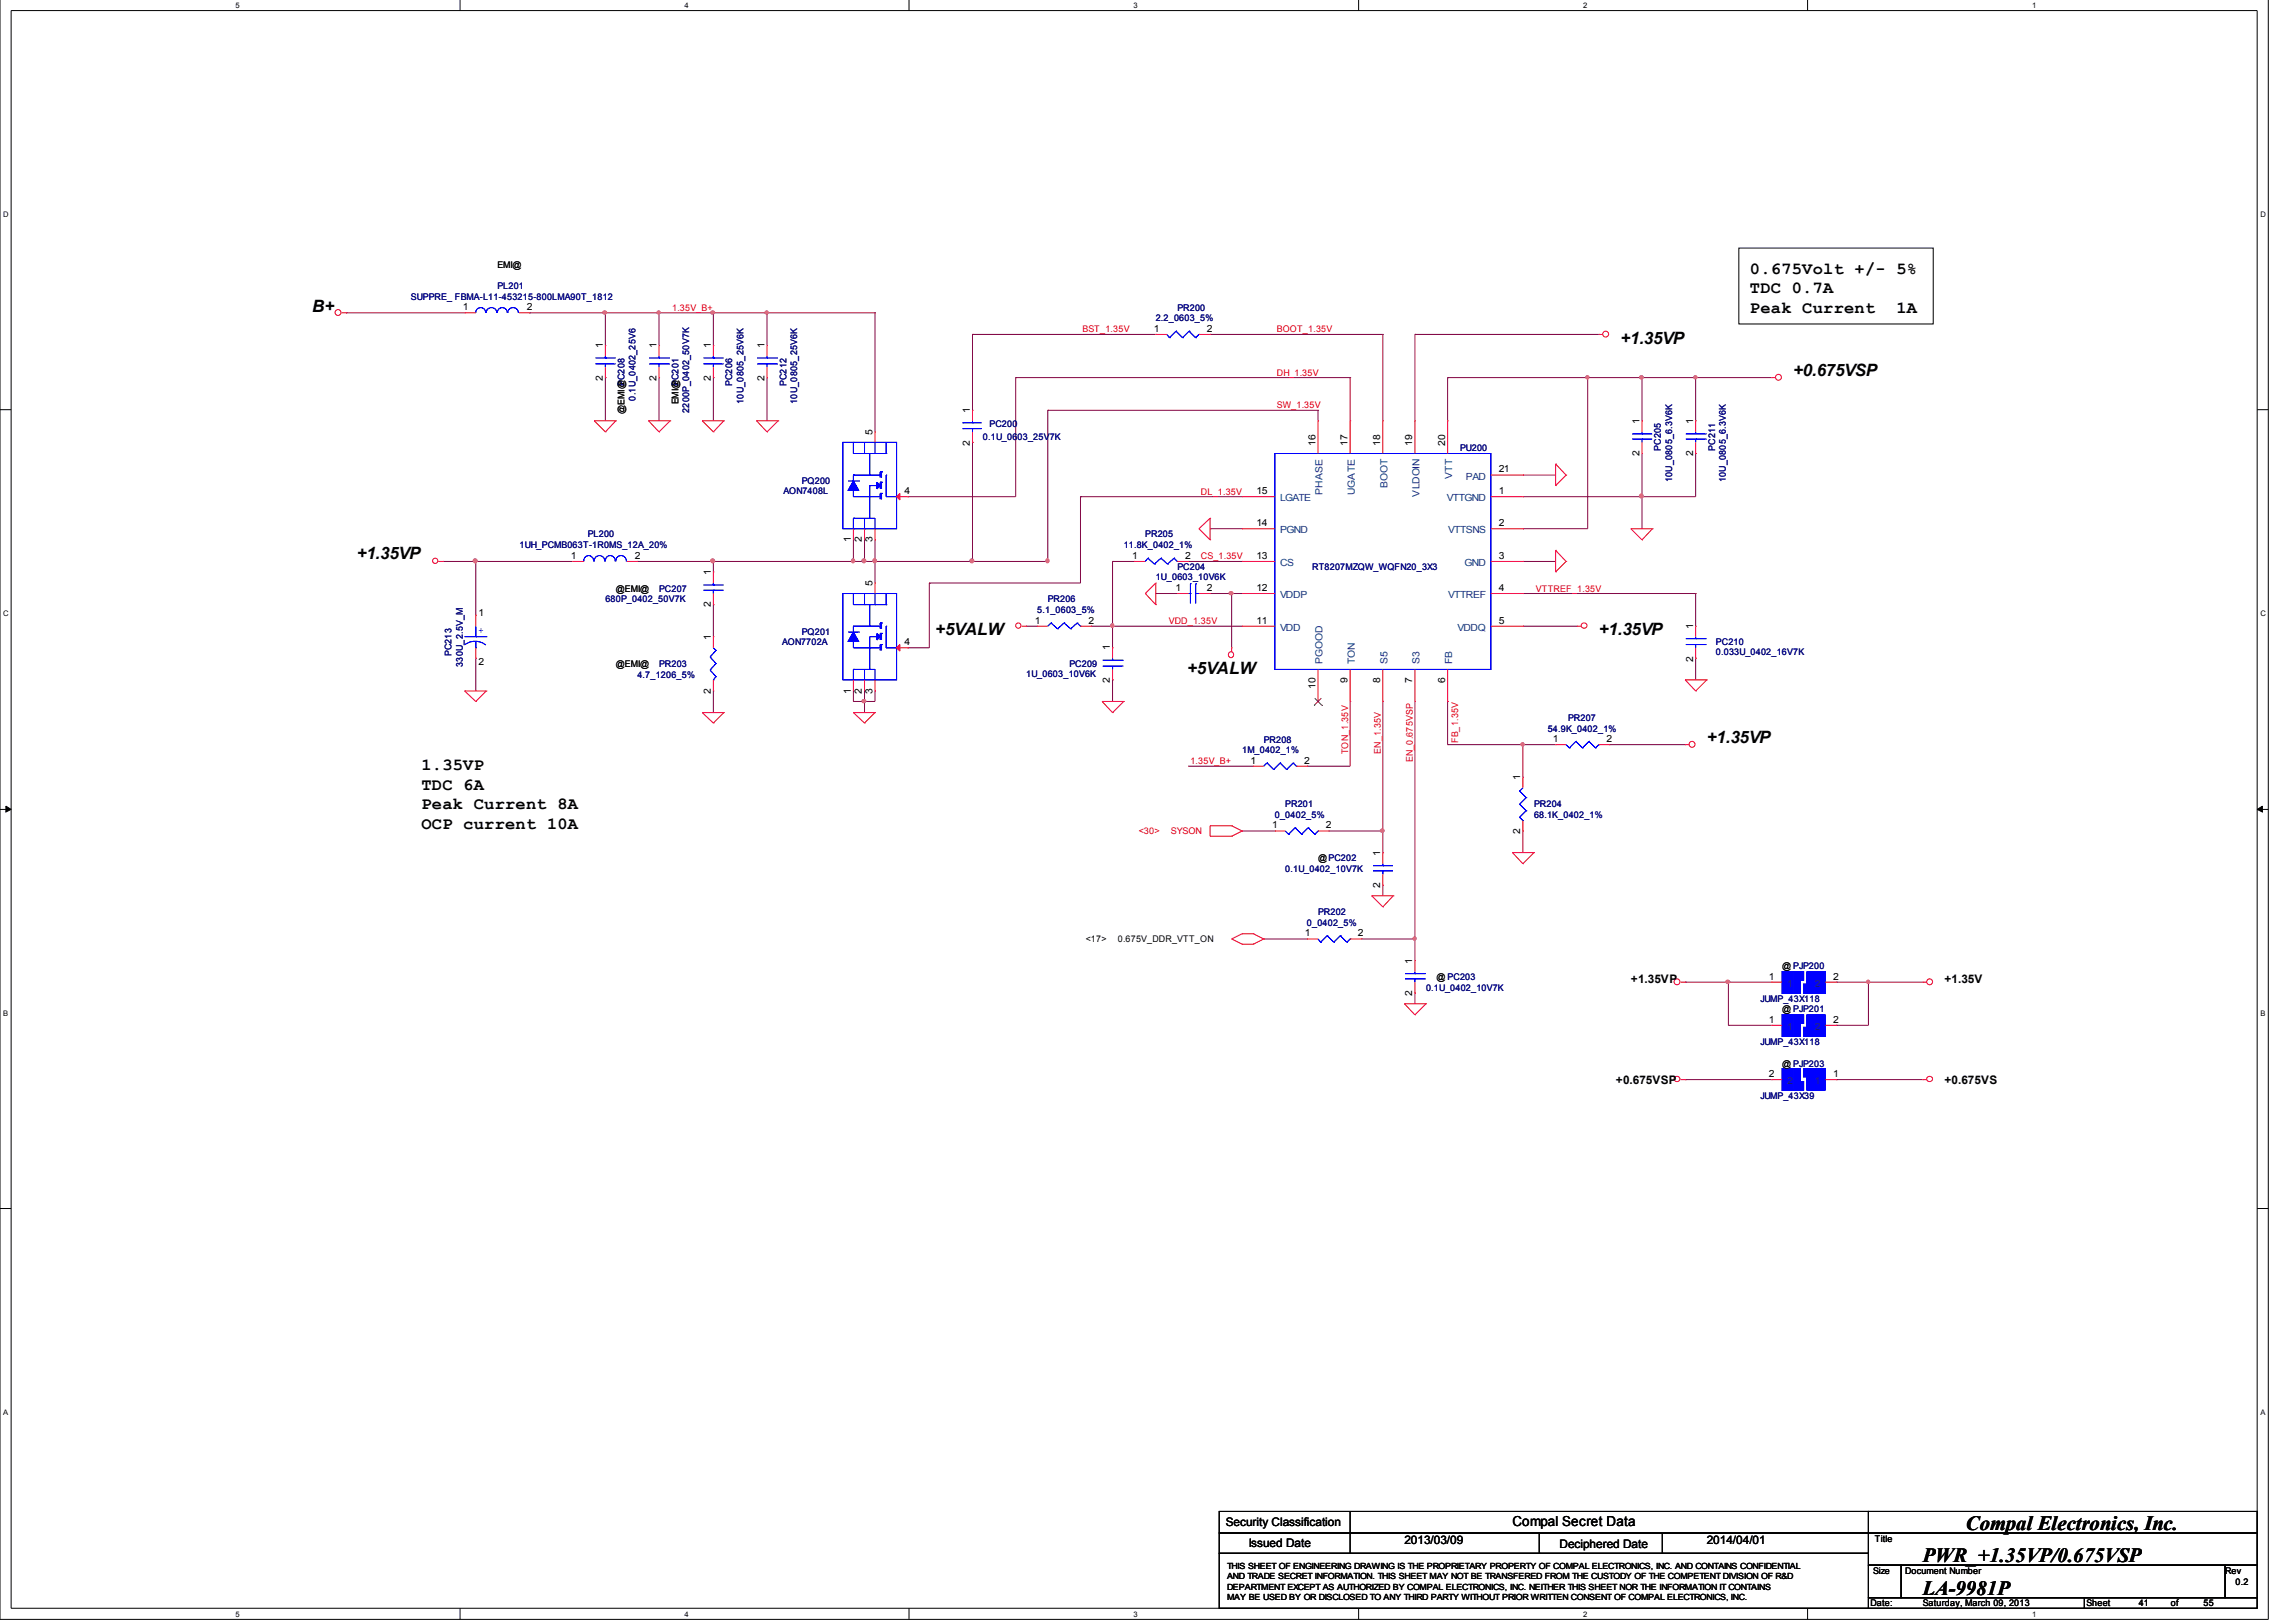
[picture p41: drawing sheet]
<svg xmlns="http://www.w3.org/2000/svg" width="297mm" height="210mm" viewBox="0 0 297 210" stroke-linecap="round" stroke-linejoin="round" font-family="sans-serif">
<defs><g id="words">
<g font-size="2.6">
<text x="248.8" y="202.2">PWR_+1.35VP/0.675VSP</text>
<text x="254.3" y="198">Compal Electronics, Inc.</text>
<text x="248.8" y="206.4">LA-9981P</text>
</g>
<g font-size="2.2">
<text x="226.4" y="35.4">0.675Volt +/- 5%</text>
<text x="40.4" y="40.3">B+</text>
<text x="226.4" y="37.9">TDC 0.7A</text>
<text x="226.4" y="40.5">Peak Current</text>
<text x="245.4" y="40.5">1A</text>
<text x="209.6" y="44.5">+1.35VP</text>
<text x="232" y="48.7">+0.675VSP</text>
<text x="46.1" y="72.4">+1.35VP</text>
<text x="121" y="82.2">+5VALW</text>
<text x="206.8" y="82.2">+1.35VP</text>
<text x="153.6" y="87.2">+5VALW</text>
<text x="54.5" y="99.7">1.35VP</text>
<text x="220.8" y="96.2">+1.35VP</text>
<text x="54.5" y="102.2">TDC 6A</text>
<text x="54.5" y="104.7">Peak Current 8A</text>
<text x="54.5" y="107.3">OCP current 10A</text>
</g>
<text font-size="1.8" x="195.7" y="197.5">Compal Secret Data</text>
<g font-size="1.5">
<text x="211" y="127.2">+1.35VP</text>
<text x="251.5" y="127.2">+1.35V</text>
<text x="209" y="140.3">+0.675VSP</text>
<text x="251.5" y="140.3">+0.675VS</text>
<text x="158.6" y="197.5">Security Classification</text>
<text x="161.5" y="200.2">Issued Date</text>
<text x="181.7" y="199.8">2013/03/09</text>
<text x="201.8" y="200.3">Deciphered Date</text>
<text x="220.8" y="199.8">2014/04/01</text>
</g>
<g font-size="1.3">
<text x="59.9" y="40.1">1</text>
<text x="68.2" y="40.1">2</text>
<text x="78" y="45.1" transform="rotate(-90 78 45.1)">1</text>
<text x="84.9" y="45.1" transform="rotate(-90 84.9 45.1)">1</text>
<text x="91.9" y="45.1" transform="rotate(-90 91.9 45.1)">1</text>
<text x="98.9" y="45.1" transform="rotate(-90 98.9 45.1)">1</text>
<text x="149.3" y="42.9">1</text>
<text x="156.1" y="42.9">2</text>
<text x="78" y="49.3" transform="rotate(-90 78 49.3)">2</text>
<text x="84.9" y="49.3" transform="rotate(-90 84.9 49.3)">2</text>
<text x="91.9" y="49.3" transform="rotate(-90 91.9 49.3)">2</text>
<text x="98.9" y="49.3" transform="rotate(-90 98.9 49.3)">2</text>
<text x="125.5" y="53.4" transform="rotate(-90 125.5 53.4)">1</text>
<text x="112.9" y="56.2" transform="rotate(-90 112.9 56.2)">5</text>
<text x="125.5" y="57.7" transform="rotate(-90 125.5 57.7)">2</text>
<text x="170.2" y="57.7" transform="rotate(-90 170.2 57.7)">16</text>
<text x="174.3" y="57.7" transform="rotate(-90 174.3 57.7)">17</text>
<text x="178.6" y="57.7" transform="rotate(-90 178.6 57.7)">18</text>
<text x="182.7" y="57.7" transform="rotate(-90 182.7 57.7)">19</text>
<text x="186.9" y="57.7" transform="rotate(-90 186.9 57.7)">20</text>
<text x="212.1" y="59" transform="rotate(-90 212.1 59)">2</text>
<text x="212.1" y="54.9" transform="rotate(-90 212.1 54.9)">1</text>
<text x="219" y="59" transform="rotate(-90 219 59)">2</text>
<text x="219" y="54.9" transform="rotate(-90 219 54.9)">1</text>
<text x="117" y="63.9">4</text>
<text x="162.6" y="63.9">15</text>
<text x="193.9" y="63.9">1</text>
<text x="193.9" y="61.1">21</text>
<text x="110.1" y="70.2" transform="rotate(-90 110.1 70.2)">1</text>
<text x="111.5" y="70.2" transform="rotate(-90 111.5 70.2)">2</text>
<text x="112.9" y="70.2" transform="rotate(-90 112.9 70.2)">3</text>
<text x="162.6" y="68.1">14</text>
<text x="193.9" y="68.1">2</text>
<text x="73.8" y="72.3">1</text>
<text x="82.1" y="72.3">2</text>
<text x="91.9" y="74.4" transform="rotate(-90 91.9 74.4)">1</text>
<text x="112.9" y="75.8" transform="rotate(-90 112.9 75.8)">5</text>
<text x="146.5" y="72.3">1</text>
<text x="152.1" y="76.5">1</text>
<text x="153.3" y="72.3">2</text>
<text x="156.1" y="76.5">2</text>
<text x="162.6" y="76.5">12</text>
<text x="162.6" y="72.3">13</text>
<text x="193.9" y="76.5">4</text>
<text x="193.9" y="72.3">3</text>
<text x="61.9" y="79.8">1</text>
<text x="91.9" y="82.8" transform="rotate(-90 91.9 82.8)">1</text>
<text x="91.9" y="78.6" transform="rotate(-90 91.9 78.6)">2</text>
<text x="117" y="83.5">4</text>
<text x="133.9" y="80.7">1</text>
<text x="140.8" y="80.7">2</text>
<text x="162.6" y="80.7">11</text>
<text x="193.9" y="80.7">5</text>
<text x="219" y="81.4" transform="rotate(-90 219 81.4)">1</text>
<text x="61.9" y="86">2</text>
<text x="91.9" y="89.8" transform="rotate(-90 91.9 89.8)">2</text>
<text x="110.1" y="89.8" transform="rotate(-90 110.1 89.8)">1</text>
<text x="111.5" y="89.8" transform="rotate(-90 111.5 89.8)">2</text>
<text x="112.9" y="89.8" transform="rotate(-90 112.9 89.8)">3</text>
<text x="143.6" y="88.4" transform="rotate(-90 143.6 88.4)">2</text>
<text x="143.6" y="84.2" transform="rotate(-90 143.6 84.2)">1</text>
<text x="170.2" y="89.2" transform="rotate(-90 170.2 89.2)">10</text>
<text x="174.3" y="88.4" transform="rotate(-90 174.3 88.4)">9</text>
<text x="178.6" y="88.4" transform="rotate(-90 178.6 88.4)">8</text>
<text x="182.7" y="88.4" transform="rotate(-90 182.7 88.4)">7</text>
<text x="186.9" y="88.4" transform="rotate(-90 186.9 88.4)">6</text>
<text x="219" y="85.6" transform="rotate(-90 219 85.6)">2</text>
<text x="161.8" y="98.8">1</text>
<text x="168.7" y="98.8">2</text>
<text x="196.7" y="100.9" transform="rotate(-90 196.7 100.9)">1</text>
<text x="200.9" y="96">1</text>
<text x="207.9" y="96">2</text>
<text x="164.6" y="107.2">1</text>
<text x="171.5" y="107.2">2</text>
<text x="196.7" y="108" transform="rotate(-90 196.7 108)">2</text>
<text x="178.6" y="110.8" transform="rotate(-90 178.6 110.8)">1</text>
<text x="178.6" y="114.9" transform="rotate(-90 178.6 114.9)">2</text>
<text x="168.8" y="121.2">1</text>
<text x="175.7" y="121.2">2</text>
<text x="182.7" y="124.7" transform="rotate(-90 182.7 124.7)">1</text>
<text x="182.7" y="128.9" transform="rotate(-90 182.7 128.9)">2</text>
<text x="228.9" y="126.8">1</text>
<text x="237.2" y="126.8">2</text>
<text x="228.9" y="132.3">1</text>
<text x="237.2" y="132.3">2</text>
<text x="228.9" y="139.4">2</text>
<text x="237.2" y="139.4">1</text>
</g>
<g font-size="1.3" fill="#004080">
<text x="165.6" y="64.9">LGATE</text>
<text x="171.1" y="64" transform="rotate(-90 171.1 64)">PHASE</text>
<text x="175.3" y="64" transform="rotate(-90 175.3 64)">UGATE</text>
<text x="179.5" y="63.2" transform="rotate(-90 179.5 63.2)">BOOT</text>
<text x="183.6" y="64.3" transform="rotate(-90 183.6 64.3)">VLDOIN</text>
<text x="187.2" y="64.9">VTTGND</text>
<text x="187.9" y="62" transform="rotate(-90 187.9 62)">VTT</text>
<text x="189.7" y="62.1">PAD</text>
<text x="165.6" y="69">PGND</text>
<text x="187.4" y="69">VTTSNS</text>
<text x="165.6" y="77.4">VDDP</text>
<text x="165.6" y="73.3">CS</text>
<text x="187.4" y="77.4">VTTREF</text>
<text x="189.5" y="73.3">GND</text>
<text x="165.6" y="81.6">VDD</text>
<text x="188.6" y="81.6">VDDQ</text>
<text x="171.1" y="86" transform="rotate(-90 171.1 86)">PGOOD</text>
<text x="175.3" y="86" transform="rotate(-90 175.3 86)">TON</text>
<text x="179.5" y="86" transform="rotate(-90 179.5 86)">S5</text>
<text x="183.6" y="86" transform="rotate(-90 183.6 86)">S3</text>
<text x="187.9" y="86" transform="rotate(-90 187.9 86)">FB</text>
<text x="231.2" y="127.7">1</text>
<text x="234.8" y="127.7">2</text>
<text x="231.2" y="133.3">1</text>
<text x="234.8" y="133.3">2</text>
<text x="231.2" y="140.3">2</text>
<text x="234.8" y="140.3">1</text>
</g>
<g font-size="1.2">
<text x="64.3" y="34.6">EMI@</text>
<text x="80.8" y="53.6" transform="rotate(-90 80.8 53.6)">@EMI@</text>
<text x="87.8" y="52.3" transform="rotate(-90 87.8 52.3)">EMI@</text>
<text x="79.7" y="76.6">@EMI@</text>
<text x="79.7" y="86.3">@EMI@</text>
<text x="170.5" y="111.4">@PC202</text>
<text x="140.5" y="121.9">&lt;17&gt;</text>
<text x="144.6" y="121.9">0.675V_DDR_VTT_ON</text>
<text x="230.5" y="125.4">@ PJP200</text>
<text x="185.8" y="126.8">@ PC203</text>
<text x="230.5" y="131">@ PJP201</text>
<text x="230.5" y="138">@ PJP203</text>
<text x="242.3" y="203.6">Size</text>
<text x="242.6" y="199.6">Title</text>
<text x="246.5" y="203.6">Document Number</text>
<text x="287.9" y="203.6">Rev</text>
<text x="242" y="207.9">Date:</text>
<text x="248.8" y="207.9">Saturday, March 09, 2013</text>
<text x="269.9" y="207.9">Sheet</text>
<text x="276.7" y="207.9">41</text>
<text x="280.8" y="207.9">of</text>
<text x="285.1" y="207.9">55</text>
<text x="289.2" y="205.1">0.2</text>
</g>
<g font-size="1.2" fill="#000080">
<text x="53.2" y="38.8">SUPPRE_ FBMA-L11-453215-800LMA90T_1812</text>
<text x="64.3" y="37.4">PL201</text>
<text x="149.5" y="41.6">2.2_0603_5%</text>
<text x="152.3" y="40.2">PR200</text>
<text x="80.8" y="50" transform="rotate(-90 80.8 50)">PC208</text>
<text x="82.2" y="51.8" transform="rotate(-90 82.2 51.8)">0.1U_0402_25V6</text>
<text x="87.8" y="50" transform="rotate(-90 87.8 50)">PC201</text>
<text x="89.2" y="53.4" transform="rotate(-90 89.2 53.4)">2200P_0402_50V7K</text>
<text x="94.7" y="50" transform="rotate(-90 94.7 50)">PC206</text>
<text x="96.2" y="52.3" transform="rotate(-90 96.2 52.3)">10U_0805_25V6K</text>
<text x="101.8" y="50" transform="rotate(-90 101.8 50)">PC212</text>
<text x="103.1" y="52.3" transform="rotate(-90 103.1 52.3)">10U_0805_25V6K</text>
<text x="127.2" y="57">0.1U_0603_25V7K</text>
<text x="128" y="55.3">PC200</text>
<text x="188.9" y="58.3">PU200</text>
<text x="214.9" y="58.3" transform="rotate(-90 214.9 58.3)">PC205</text>
<text x="221.9" y="58.3" transform="rotate(-90 221.9 58.3)">PC211</text>
<text x="101.3" y="63.9">AON7408L</text>
<text x="103.7" y="62.6">PQ200</text>
<text x="216.3" y="62.4" transform="rotate(-90 216.3 62.4)">10U_0805_6.3V6K</text>
<text x="223.3" y="62.4" transform="rotate(-90 223.3 62.4)">10U_0805_6.3V6K</text>
<text x="67.2" y="71">1UH_PCMB063T-1R0MS_12A_20%</text>
<text x="76" y="69.5">PL200</text>
<text x="145.4" y="71">11.8K_0402_1%</text>
<text x="148.2" y="69.5">PR205</text>
<text x="78.3" y="77.9">680P_0402_50V7K</text>
<text x="85.3" y="76.6">PC207</text>
<text x="135.6" y="77.9">PR206</text>
<text x="149.5" y="75.1">1U_0603_10V6K</text>
<text x="152.3" y="73.8">PC204</text>
<text x="169.8" y="73.8">RT8207MZQW_WQFN20_3X3</text>
<text x="101.2" y="83.5">AON7702A</text>
<text x="103.7" y="82.1">PQ201</text>
<text x="134.2" y="79.3">5.1_0603_5%</text>
<text x="222" y="83.5">PC210</text>
<text x="58.4" y="84.9" transform="rotate(-90 58.4 84.9)">PC213</text>
<text x="59.9" y="86.3" transform="rotate(-90 59.9 86.3)">330U_2.5V_M</text>
<text x="82.5" y="87.7">4.7_1206_5%</text>
<text x="85.3" y="86.3">PR203</text>
<text x="132.8" y="87.6">1U_0603_10V6K</text>
<text x="138.3" y="86.3">PC209</text>
<text x="222" y="84.8">0.033U_0402_16V7K</text>
<text x="200.2" y="94.7">54.9K_0402_1%</text>
<text x="202.9" y="93.3">PR207</text>
<text x="160.7" y="97.5">1M_0402_1%</text>
<text x="163.5" y="96.1">PR208</text>
<text x="164.9" y="105.8">0_0402_5%</text>
<text x="166.3" y="104.5">PR201</text>
<text x="198.5" y="104.5">PR204</text>
<text x="198.5" y="105.8">68.1K_0402_1%</text>
<text x="166.3" y="112.9">0.1U_0402_10V7K</text>
<text x="169.1" y="119.8">0_0402_5%</text>
<text x="170.5" y="118.5">PR202</text>
<text x="184.5" y="128.2">0.1U_0402_10V7K</text>
<text x="227.8" y="129.6">JUMP_43X118</text>
<text x="227.8" y="135.2">JUMP_43X118</text>
<text x="227.8" y="142.2">JUMP_43X39</text>
</g>
<g font-size="1.2" fill="#f00">
<text x="87" y="40.2">1.35V_B+</text>
<text x="140" y="43">BST_1.35V</text>
<text x="165.2" y="43">BOOT_1.35V</text>
<text x="165.2" y="48.6">DH_1.35V</text>
<text x="165.2" y="52.8">SW_1.35V</text>
<text x="155.4" y="64">DL_1.35V</text>
<text x="155.4" y="72.4">CS_1.35V</text>
<text x="198.7" y="76.6">VTTREF_1.35V</text>
<text x="151.2" y="80.8">VDD_1.35V</text>
<text x="154" y="98.9">1.35V_B+</text>
<text x="174.4" y="97.6" transform="rotate(-90 174.4 97.6)">TON_1.35V</text>
<text x="178.6" y="97.6" transform="rotate(-90 178.6 97.6)">EN_1.35V</text>
<text x="182.8" y="98.7" transform="rotate(-90 182.8 98.7)">EN_0.675VSP</text>
<text x="188.6" y="96.1" transform="rotate(-90 188.6 96.1)">FB_1.35V</text>
<text x="147.3" y="108">&lt;30&gt;</text>
<text x="151.5" y="108">SYSON</text>
</g>
<text font-size="1.2" fill="#00f" x="61.9" y="82">+</text>
<g font-size="1.1">
<text x="158.7" y="203">THIS SHEET OF ENGINEERING DRAWING IS THE PROPRIETARY PROPERTY OF COMPAL ELECTRONICS, INC. AND CONTAINS CONFIDENTIAL</text>
<text x="158.7" y="204.4">AND TRADE SECRET INFORMATION. THIS SHEET MAY NOT BE TRANSFERED FROM THE CUSTODY OF THE COMPETENT DIVISION OF R&amp;D</text>
<text x="158.7" y="205.8">DEPARTMENT EXCEPT AS AUTHORIZED BY COMPAL ELECTRONICS, INC. NEITHER THIS SHEET NOR THE INFORMATION IT CONTAINS</text>
<text x="158.7" y="207.1">MAY BE USED BY OR DISCLOSED TO ANY THIRD PARTY WITHOUT PRIOR WRITTEN CONSENT OF COMPAL ELECTRONICS, INC.</text>
</g>
<g font-size="1">
<text x="30.5" y="1">5</text>
<text x="88.6" y="1">4</text>
<text x="146.6" y="1">3</text>
<text x="204.8" y="1">2</text>
<text x="262.9" y="1">1</text>
<text x=".4" y="28">D</text>
<text x="292.4" y="28">D</text>
<text x=".4" y="79.7">C</text>
<text x="292.4" y="79.7">C</text>
<text x=".4" y="131.4">B</text>
<text x="292.4" y="131.4">B</text>
<text x=".4" y="183.1">A</text>
<text x="292.4" y="183.1">A</text>
<text x="30.5" y="209.2">5</text>
<text x="88.6" y="209.2">4</text>
<text x="146.6" y="209.2">3</text>
<text x="204.8" y="209.2">2</text>
<text x="262.9" y="209.2">1</text>
</g>
</g></defs>
<path d="M0 -.1v209.7h293.5v-209.7M1.4 1.4h290.6v206.7h-290.6z" fill="none" stroke="#000" stroke-width=".13"/>
<g fill="#fff">
<path d="M30.5 .2h.4v1h-.4z"/>
<path d="M30.5 208.4h.4v1h-.4z"/>
</g>
<path d="M59.5 -.1v1.5M59.5 208.1v1.5" fill="none" stroke="#000" stroke-width=".13"/>
<g fill="#fff">
<path d="M88.6 .2h.4v1h-.4z"/>
<path d="M88.6 208.4h.4v1h-.4z"/>
</g>
<path d="M117.6 -.1v1.5M117.6 208.1v1.5" fill="none" stroke="#000" stroke-width=".13"/>
<g fill="#fff">
<path d="M146.6 .2h.5v1h-.5z"/>
<path d="M146.6 208.4h.5v1h-.5z"/>
</g>
<path d="M175.8 -.1v1.5M175.8 208.1v1.5" fill="none" stroke="#000" stroke-width=".13"/>
<g fill="#fff">
<path d="M204.8 .2h.4v1h-.4z"/>
<path d="M204.8 208.4h.4v1h-.4z"/>
</g>
<path d="M233.8 -.1v1.5M233.8 208.1v1.5" fill="none" stroke="#000" stroke-width=".13"/>
<g fill="#fff">
<path d="M262.9 .2h.4v1h-.4z"/>
<path d="M262.9 208.4h.4v1h-.4z"/>
<path d="M.4 27.2h.5v1h-.5z"/>
<path d="M292.4 27.2h.5v1h-.5z"/>
<path d="M.4 78.8h.5v1.1h-.5z"/>
<path d="M292.4 78.8h.5v1.1h-.5z"/>
</g>
<path d="M0 53h1.4M292 53h1.5" fill="none" stroke="#000" stroke-width=".13"/>
<g fill="#fff">
<path d="M.4 130.6h.5v1h-.5z"/>
<path d="M292.4 130.6h.5v1h-.5z"/>
</g>
<path d="M0 104.7h1.4M292 104.7h1.5" fill="none" stroke="#000" stroke-width=".13"/>
<path d="M.8 104.3l.6 .4-.6 .4zM292 104.7l.7-.4v.8z" fill="#000" stroke="#000" stroke-width=".13"/>
<g fill="#fff">
<path d="M.4 182.2h.5v1h-.5z"/>
<path d="M292.4 182.2h.5v1h-.5z"/>
</g>
<g fill="none" stroke="#000" stroke-width=".13">
<path d="M225 32.1h25.1v9.8h-25.1zM0 156.4h1.4M292 156.4h1.5M157.7 195.6h84v2.8h-84zM157.7 198.4h84v2.6h-84zM174.7 198.4h.1M174.7 195.6v5.4M199.1 198.4v2.6M215.1 198.4v2.6M241.7 195.6h50.3v2.8h-50.3zM241.7 198.4h50.3v4.1h-50.3zM157.7 201h84v7.1h-84z"/>
<path d="M174.7 201h.1M199.1 201h.1M215.1 201h.1M241.7 202.5h4.3v4.3h-4.3zM241.7 206.8h28v1.3h-28zM246 202.5h41.9v4.3h-41.9zM269.7 206.8h22.3v1.3h-22.3zM287.9 202.5h4.1v4.3h-4.1z"/>
</g>
<g fill="none" stroke="#800040" stroke-width=".13">
<path d="M44.8 40.5h.1M44.8 40.5h15.3M68.5 40.5h.1M68.5 40.5h44.7M78.3 40.5h.1M78.3 48.9h.1M78.3 40.5v4.2M78.3 48.9v5.6M85.3 40.5h.1M85.3 48.9h.1M85.3 40.5v4.2M85.3 48.9v5.6"/>
<path d="M92.3 40.5h.1M92.3 48.9h.1M92.3 40.5v4.2M92.3 48.9v5.6M99.2 40.5h.1M99.2 48.9h.1M99.2 40.5v4.2M99.2 48.9v5.6M113.2 40.5h.1M113.2 40.5v15.4M125.8 57.2h.1M125.8 43.3h.1"/>
<path d="M125.8 43.3h23.7M125.8 43.3v9.8M125.8 57.2v15.5M131.4 48.9h.1M131.4 48.9v15.4h-14M131.4 48.9h43.3M135.6 53.1h.1M135.6 53.1v19.6h-53.1M135.6 53.1h34.9M156.5 43.3h.1M156.5 43.3h22.4M170.5 53.1h.1"/>
<path d="M170.5 53.1v1.4M174.7 48.9h.1M174.7 48.9v5.6M178.9 43.3h.1M178.9 43.3v11.2M183 43.3h.1M183 43.3h23.8M183 43.3v11.2M187.3 48.9h.1M187.3 48.9h41.9M187.3 48.9v5.6M205.4 48.9h.1"/>
<path d="M205.4 48.9v19.5h-8.4M212.4 48.9h.1M212.4 58.7h.1M212.4 48.9v5.6M212.4 58.7v9.7M219.4 58.7h.1M219.4 48.9h.1M219.4 48.9v5.6M219.4 58.7v5.6h-22.4M57.3 72.7h.1M57.3 72.7h16.8M61.6 72.7h.1"/>
<path d="M61.6 72.7v6.9M82.5 72.7h.1M92.3 72.7h.1M92.3 78.2h.1M92.3 72.7v1.3M92.3 78.2v4.2M110.4 72.7h.1M110.4 69.9v2.8M111.8 69.9h.1M111.8 72.7h.1M111.8 69.9v2.8M113.2 69.9h.1"/>
<path d="M113.2 72.7h.1M113.2 69.9v5.6M117.4 64.3h.1M120.2 75.5h.1M120.2 75.5v8.3h-2.8M125.8 72.7h.1M139.8 64.3h.1M139.8 64.3h20.9M139.8 64.3v11.2h-19.6M143.9 72.7h.1M143.9 72.7v11.1M143.9 72.7h2.8"/>
<path d="M149.5 76.8h.1M149.5 76.8h2.8M153.8 72.7h.1M153.8 72.7h6.9M156.5 68.4h.1M156.5 76.8h.1M156.5 68.4h4.2M156.5 76.8h4.2M159.3 76.8h.1M159.3 76.8v7M197 68.4h.1M197 61.5h.1"/>
<path d="M197 64.3h.1M197 72.7h.1M197 76.8h.1M197 76.8h22.4M197 61.5h4.3M197 72.7h4.3M212.4 64.3h.1M219.4 76.8h.1M219.4 76.8v4.2M61.6 85.2h.1M61.6 85.2v4.2M92.3 92.2h.1"/>
<path d="M92.3 89.4v2.8M110.4 89.4h.1M110.4 90.8h.1M110.4 89.4v1.4M111.8 90.8h.1M111.8 89.4h.1M111.8 89.4v2.8M113.2 89.4h.1M113.2 89.4v1.4h-2.8M117.4 83.8h.1M132.8 81h.1M132.8 81h1.4"/>
<path d="M141.1 81h.1M141.1 81h19.6M143.9 88h.1M143.9 81h.1M143.9 88v2.8M153.8 99.2h.1M153.8 99.2h8.3M169.1 99.2h.1M174.7 90.8h.1M174.7 90.8v8.4h-5.6M178.9 90.8h.1M178.9 90.8v19.5"/>
<path d="M183 90.8h.1M183 90.8v33.5M187.3 90.8h.1M187.3 96.4h.1M187.3 90.8v5.6M187.3 96.4h14M197 81h.1M197 96.4h.1M197 81h7M197 96.4v4.2M208.2 96.4h.1M208.2 96.4h9.8"/>
<path d="M219.4 85.2h.1M219.4 85.2v2.8M160.7 107.5h.1M160.7 107.5h4.2M171.9 107.5h7M178.9 107.5h.1M178.9 114.6h.1M178.9 114.6v1.3M197 107.5h.1M197 107.5v2.8M163.5 121.5h.1M163.5 121.5h5.6"/>
<path d="M176.1 121.5h6.9M183 121.5h.1M183 128.5h.1M183 128.5v1.4M218 127.1h.1M218 139.7h.1M218 127.1h11.2M218 139.7h11.2M223.6 127.1h.1M223.6 132.7h.1M223.6 132.7h5.6M223.6 127.1v5.6"/>
<path d="M237.6 132.7h.1M237.6 127.1h.1M237.6 139.7h.1M237.6 127.1h11.2M237.6 139.7h11.2M241.7 127.1h.1M241.7 127.1v5.6h-4.1"/>
</g>
<g fill="#f0f" stroke="#f0f" stroke-width=".13">
<path d="M111.6 90.6h.3l.1 .1-.1 .2h-.3l-.1-.2z" fill-rule="evenodd"/>
<path d="M159.1 76.6h.3l.1 .2-.1 .1h-.3l-.1-.1z" fill-rule="evenodd"/>
<path d="M178.6 107.3h.4l.1 .2-.1 .1h-.4v-.1z" fill-rule="evenodd"/>
<path d="M92 40.3h.4l.1 .1-.1 .2h-.4l-.1-.2z" fill-rule="evenodd"/>
<path d="M78.1 40.3h.3l.1 .1-.1 .2h-.3l-.1-.2z" fill-rule="evenodd"/>
<path d="M212.2 48.7h.3l.1 .1-.1 .2h-.3l-.1-.2z" fill-rule="evenodd"/>
<path d="M223.3 126.9h.4l.1 .2-.1 .1h-.4v-.1z" fill-rule="evenodd"/>
<circle cx="205.4" cy="48.8" r=".21"/>
<circle cx="212.3" cy="64.2" r=".25"/>
<circle cx="99.2" cy="40.4" r=".21"/>
<circle cx="219.3" cy="48.8" r=".21"/>
<circle cx="85.2" cy="40.4" r=".21"/>
<circle cx="113.1" cy="72.6" r=".24"/>
<circle cx="111.8" cy="72.6" r=".25"/>
<circle cx="125.7" cy="72.6" r=".25"/>
<circle cx="143.9" cy="80.9" r=".24"/>
<circle cx="197" cy="96.3" r=".21"/>
<circle cx="183" cy="121.5" r=".21"/>
<circle cx="61.5" cy="72.6" r=".25"/>
<circle cx="135.5" cy="72.6" r=".24"/>
<circle cx="241.7" cy="127.1" r=".21"/>
<circle cx="110.3" cy="72.6" r=".24"/>
<circle cx="92.2" cy="72.6" r=".25"/>
</g>
<g fill="none" stroke="#f00" stroke-width=".13">
<path d="M44.2 40.5h.6M44.8 40.5h.1M76.9 54.5h.1M76.9 54.5h2.8M76.9 54.5l1.4 1.4M78.3 55.9h.1M79.7 54.5h.1M79.7 54.5l-1.4 1.4M83.9 54.5h.1M83.9 54.5h2.8M83.9 54.5l1.4 1.4M85.3 55.9h.1"/>
<path d="M86.7 54.5h.1M86.7 54.5l-1.4 1.4M90.8 54.5h.1M90.8 54.5h2.8M90.8 54.5l1.5 1.4M92.3 55.9h.1M93.6 54.5h.1M93.6 54.5l-1.3 1.4M97.9 54.5h.1M97.9 54.5h2.8M97.9 54.5l1.3 1.4M99.2 55.9h.1"/>
<path d="M100.7 54.5h.1M100.7 54.5l-1.5 1.4M125.8 53.1h.1M125.8 57.2h.1M125.8 53.1v1.4M125.8 55.9v1.3M206.8 43.3h.1M206.8 43.3h.5M229.2 48.9h.1M229.2 48.9h.5M56.7 72.7h.6M57.3 72.7h.1"/>
<path d="M148.2 76.8h.1M148.2 76.8l1.3 1.4M149.5 78.2h.1M149.5 75.5h.1M149.5 75.5v2.7M149.5 75.5l-1.3 1.3M155.1 68.4h.1M155.1 68.4l1.4 1.5M156.5 69.9h.1M156.5 67.1h.1M156.5 67.1v2.8M156.5 67.1l-1.4 1.3"/>
<path d="M201.3 74h.1M201.3 71.2h.1M201.3 62.8h.1M201.3 60h.1M201.3 60v2.8M201.3 71.2v2.8M201.3 71.2l1.3 1.5M201.3 60l1.3 1.5M202.6 72.7h.1M202.6 61.5h.1M202.6 72.7l-1.3 1.3M202.6 61.5l-1.3 1.3"/>
<path d="M211 68.4h.1M211 68.4h2.8M211 68.4l1.4 1.5M212.4 69.9h.1M213.8 68.4h.1M213.8 68.4l-1.4 1.5M60.1 89.4h.1M60.1 89.4h2.8M60.1 89.4l1.5 1.4M61.6 90.8h.1M62.9 89.4h.1M62.9 89.4l-1.3 1.4"/>
<path d="M90.8 92.2h.1M90.8 92.2h2.8M90.8 92.2l1.5 1.4M92.3 93.6h.1M93.6 92.2h.1M93.6 92.2l-1.3 1.4M110.4 92.2h.1M110.4 92.2h2.8M110.4 92.2l1.4 1.4M111.8 93.6h.1M113.2 92.2h.1M113.2 92.2l-1.4 1.4"/>
<path d="M132.2 81h.6M132.8 81h.1M134.2 81h.1M134.2 81h1.4M139.8 81h1.3M141.1 81h.1M142.6 90.8h.1M142.6 90.8h2.8M142.6 90.8l1.3 1.4M143.9 92.2h.1M145.4 90.8h.1M145.4 90.8l-1.5 1.4"/>
<path d="M159.3 83.8h.1M159.3 83.8v.5M204 81h.1M204 81h.6M218 88h.1M218 96.4h.1M218 88h2.8M218 88l1.4 1.4M218 96.4h.5M219.4 89.4h.1M219.4 81h.1M219.4 85.2h.1"/>
<path d="M219.4 81v1.4M219.4 83.8v1.4M220.8 88h.1M220.8 88l-1.4 1.4M156.5 108.2h.1M156.5 106.9h.1M156.5 106.9h2.8M156.5 108.2h2.8M156.5 106.9v1.3M159.3 106.9h.1M159.3 108.2h.1M159.3 106.9l1.4 .6"/>
<path d="M160.7 107.5h.1M160.7 107.5l-1.4 .7M164.9 107.5h.1M164.9 107.5h1.4M170.5 107.5h1.4M171.9 107.5h.1M177.5 115.9h.1M177.5 115.9h2.8M177.5 115.9l1.4 1.5M178.9 117.4h.1M180.3 115.9h.1M180.3 115.9l-1.4 1.5"/>
<path d="M195.7 110.3h.1M195.7 110.3h2.8M195.7 110.3l1.3 1.5M197 111.8h.1M198.5 110.3h.1M198.5 110.3l-1.5 1.5M159.3 121.5h.1M159.3 121.5l1.4 .7M160.7 120.8h.1M160.7 122.2h.1M160.7 120.8h1.4M160.7 120.8l-1.4 .7"/>
<path d="M160.7 122.2h1.4M162.1 120.8h.1M162.1 122.2h.1M162.1 120.8l1.4 .7M163.5 121.5h.1M163.5 121.5l-1.4 .7M181.7 129.9h.1M181.7 129.9h2.8M181.7 129.9l1.3 1.4M183 131.3h.1M184.5 129.9h.1M184.5 129.9l-1.5 1.4"/>
<path d="M217.4 127.1h.6M217.4 139.7h.6M218 127.1h.1M218 139.7h.1M248.8 127.1h.1M248.8 139.7h.1M248.8 127.1h.5M248.8 139.7h.5"/>
<circle cx="43.7" cy="40.4" r=".38"/>
<circle cx="207.7" cy="43.2" r=".38"/>
<circle cx="230.1" cy="48.8" r=".38"/>
<circle cx="56.3" cy="72.6" r=".34"/>
<circle cx="131.7" cy="81" r=".34"/>
<circle cx="159.2" cy="84.7" r=".36"/>
<circle cx="205" cy="81" r=".36"/>
<circle cx="218.9" cy="96.3" r=".38"/>
<circle cx="217" cy="127.1" r=".38"/>
<circle cx="217" cy="139.6" r=".36"/>
<circle cx="249.6" cy="127.1" r=".38"/>
<circle cx="249.7" cy="139.6" r=".36"/>
</g>
<g fill="none" stroke="#00f" stroke-width=".13">
<path d="M124.5 55.5h.1M124.5 54.7h.1M124.5 55.5h2.5M124.5 54.7h2.5M125.8 54.7h.1M125.8 55.5h.1M125.8 54.5v.2M125.8 55.5v.4M136 80.6h.1M136 80.6l-.4 .4M136 80.6l.8 .8M136.8 81.4h.1"/>
<path d="M137.7 80.6h.1M137.7 80.6l-.9 .8M137.7 80.6l.8 .8M138.5 81.4h.1M139.4 80.6h.1M139.4 80.6l-.9 .8M139.4 80.6l.4 .4M139.8 81h.1M218.1 83.4h2.5M218.1 82.6h2.5M219.4 82.6h.1M219.4 83.4h.1"/>
<path d="M219.4 82.4v.2M219.4 83.4v.4M220.6 83.4h.1M220.6 82.6h.1M166.3 107.5l.4 .5M166.7 108h.1M167.6 107.1h.1M167.6 107.1l-.9 .9M167.6 107.1l.8 .9M168.4 108h.1M169.2 107.1h.1M169.2 107.1l-.8 .9"/>
<path d="M169.2 107.1l.9 .9M170.1 108h.1M170.5 107.5h.1M170.5 107.5l-.4 .5"/>
</g>
<path d="M230.6 131.4h1.4v2.7h-1.4z" fill="#00f"/>
<path d="M230.5 131.3h1.5v2.8h-1.5z" fill="none" stroke="#00f" stroke-width=".13"/>
<path d="M232.1 131.4h.8v2.7h-.8z" fill="#00f"/>
<path d="M232 131.3h.9v2.8h-.9z" fill="none" stroke="#00f" stroke-width=".13"/>
<path d="M233 131.4h.3v1h-.3z" fill="#00f"/>
<path d="M232.9 131.3h.4v1.1h-.4z" fill="none" stroke="#00f" stroke-width=".13"/>
<path d="M233.4 133h.4v1.1h-.4z" fill="#00f"/>
<path d="M233.3 132.9h.5v1.2h-.5z" fill="none" stroke="#00f" stroke-width=".13"/>
<path d="M233.8 131.4h1v2.7h-1z" fill="#00f"/>
<path d="M233.8 131.3h1v2.8h-1z" fill="none" stroke="#00f" stroke-width=".13"/>
<path d="M234.9 131.4h1.2v2.7h-1.2z" fill="#00f"/>
<path d="M234.8 131.3h1.3v2.8h-1.3z" fill="none" stroke="#00f" stroke-width=".13"/>
<path d="M230.6 131.4h1.4v2.7h-1.4z" fill="#00f"/>
<path d="M230.5 131.3h1.5v2.8h-1.5z" fill="none" stroke="#00f" stroke-width=".13"/>
<path d="M232.1 131.4h.8v2.7h-.8z" fill="#00f"/>
<path d="M232 131.3h.9v2.8h-.9z" fill="none" stroke="#00f" stroke-width=".13"/>
<path d="M233 131.4h.3v1h-.3z" fill="#00f"/>
<path d="M232.9 131.3h.4v1.1h-.4z" fill="none" stroke="#00f" stroke-width=".13"/>
<path d="M233.4 133h.4v1.1h-.4z" fill="#00f"/>
<path d="M233.3 132.9h.5v1.2h-.5z" fill="none" stroke="#00f" stroke-width=".13"/>
<path d="M233.8 131.4h1v2.7h-1z" fill="#00f"/>
<path d="M233.8 131.3h1v2.8h-1z" fill="none" stroke="#00f" stroke-width=".13"/>
<path d="M234.9 131.4h1.2v2.7h-1.2z" fill="#00f"/>
<path d="M234.8 131.3h1.3v2.8h-1.3z" fill="none" stroke="#00f" stroke-width=".13"/>
<path d="M229.2 132.7h.1M229.2 132.7h1.3M236.1 132.7h1.5M237.6 132.7h.1" fill="none" stroke="#f00" stroke-width=".13"/>
<path d="M230.6 125.8h1.4v2.7h-1.4z" fill="#00f"/>
<path d="M230.5 125.7h1.5v2.8h-1.5z" fill="none" stroke="#00f" stroke-width=".13"/>
<path d="M232.1 125.8h.8v2.7h-.8z" fill="#00f"/>
<path d="M232 125.7h.9v2.8h-.9z" fill="none" stroke="#00f" stroke-width=".13"/>
<path d="M233 125.8h.3v1h-.3z" fill="#00f"/>
<path d="M232.9 125.7h.4v1.1h-.4z" fill="none" stroke="#00f" stroke-width=".13"/>
<path d="M233.4 127.4h.4v1.1h-.4z" fill="#00f"/>
<path d="M233.3 127.4h.5v1.1h-.5z" fill="none" stroke="#00f" stroke-width=".13"/>
<path d="M233.8 125.8h1v2.7h-1z" fill="#00f"/>
<path d="M233.8 125.7h1v2.8h-1z" fill="none" stroke="#00f" stroke-width=".13"/>
<path d="M234.9 125.8h1.2v2.7h-1.2z" fill="#00f"/>
<path d="M234.8 125.7h1.3v2.8h-1.3z" fill="none" stroke="#00f" stroke-width=".13"/>
<path d="M230.6 125.8h1.4v2.7h-1.4z" fill="#00f"/>
<path d="M230.5 125.7h1.5v2.8h-1.5z" fill="none" stroke="#00f" stroke-width=".13"/>
<path d="M232.1 125.8h.8v2.7h-.8z" fill="#00f"/>
<path d="M232 125.7h.9v2.8h-.9z" fill="none" stroke="#00f" stroke-width=".13"/>
<path d="M233 125.8h.3v1h-.3z" fill="#00f"/>
<path d="M232.9 125.7h.4v1.1h-.4z" fill="none" stroke="#00f" stroke-width=".13"/>
<path d="M233.4 127.4h.4v1.1h-.4z" fill="#00f"/>
<path d="M233.3 127.4h.5v1.1h-.5z" fill="none" stroke="#00f" stroke-width=".13"/>
<path d="M233.8 125.8h1v2.7h-1z" fill="#00f"/>
<path d="M233.8 125.7h1v2.8h-1z" fill="none" stroke="#00f" stroke-width=".13"/>
<path d="M234.9 125.8h1.2v2.7h-1.2z" fill="#00f"/>
<g fill="none" stroke="#00f" stroke-width=".13">
<path d="M62.8 40.5a.64 .64 0 0 0-.6-.7 .64 .64 0 0 0-.6 .7M64.3 40.5a.68 .68 0 0 0-.7-.7 .68 .68 0 0 0-.7 .7M65.6 40.5a.64 .64 0 0 0-.6-.7 .64 .64 0 0 0-.7 .7M67.1 40.5a.68 .68 0 0 0-.7-.7 .68 .68 0 0 0-.7 .7M77 47.1h2.5M77 46.3h2.5M78.3 46.3h.1M78.3 47.1h.1M78.3 46.1v.2M78.3 47.1v.4M79.5 47.1h.1M79.5 46.3h.1"/>
<path d="M84 47.1h2.5M84 46.3h2.5M85.3 46.3h.1M85.3 47.1h.1M85.3 46.1v.2M85.3 47.1v.4M86.5 47.1h.1M86.5 46.3h.1M98 47.1h2.5M98 46.3h2.5M99.2 46.3h.1M99.2 47.1h.1"/>
<path d="M99.2 46.1v.2M99.2 47.1v.4M100.5 47.1h.1M100.5 46.3h.1M109.1 57.2h6.9v11.2h-6.9zM110.4 57.2h.1M110.4 57.2v1.5h4.2M111.8 58.7h.1M111.8 57.2v1.5M112.5 58.7v2.8M113.2 58.7h.1M113.2 57.2v1.5"/>
<path d="M114.6 58.7h.1M114.6 57.2v1.5M151 43.3l.3 .4M151.3 43.7h.1M152.1 42.9h.1M152.1 42.9l-.8 .8M152.1 42.9l.9 .8M153 43.7h.1M153.8 42.9h.1M153.8 42.9l-.8 .8M153.8 42.9l.9 .8M154.7 43.7h.1"/>
<path d="M155.1 43.3h.1M155.1 43.3l-.4 .4M164.9 58.7h28v27.9h-28zM218.1 56.8h2.5M218.1 56.1h2.5M219.4 56.1h.1M219.4 56.8h.1M219.4 55.9v.2M219.4 56.8v.4M220.6 56.8h.1M220.6 56.1h.1M76.8 72.6a.64 .64 0 0 0-.6-.7 .64 .64 0 0 0-.7 .8"/>
<path d="M78.2 72.6a.68 .68 0 0 0-.7-.7 .68 .68 0 0 0-.6 .8M79.6 72.6a.64 .64 0 0 0-.7-.7 .64 .64 0 0 0-.6 .8M81 72.6a.68 .68 0 0 0-.7-.7 .68 .68 0 0 0-.6 .8M91 76.4h2.5M91 75.7h2.5M92.3 75.7h.1M92.3 76.4h.1M92.3 75.5v.2M92.3 76.4v.4M93.5 76.4h.1M93.5 75.7h.1M109.1 76.8h6.9v11.2h-6.9z"/>
<path d="M109.7 62.2h1.4M110.4 61.5h.1M110.4 63.4h.1M110.4 68.4h.1M110.4 67.1h.1M110.4 76.8h.1M110.4 63.4v.9h3.5M110.4 67.1h2.8v1.3M110.4 61.5h3.5M110.4 61.5v.7M110.4 67.1v1.3M110.4 76.8v1.4h4.2"/>
<path d="M111.1 62.2h.1M111.8 68.4h.1M111.8 78.2h.1M111.8 67.1v1.3M111.8 76.8v1.4M112.5 61.5h.1M112.5 64.3h.1M112.5 62.8h.1M112.5 62.8h1M112.5 62.8v4.3M112.5 78.2v2.8M113.2 68.4h.1"/>
<path d="M113.2 78.2h.1M113.2 76.8v1.4M113.5 62.8h.1M113.9 61.1h.1M113.9 63.9h.1M113.9 62.4h.1M113.9 64.3h.1M113.9 61.1v.7M113.9 62.4v.9M113.9 63.9v.7M114 61.1h.1M114 63.9h.1"/>
<path d="M114 62.4h.1M114 61.1v.7M114 62.4v.9M114 63.9v.7M114.6 61.5h.1M114.6 78.2h.1M114.6 61.5v2.8h1.4M114.6 76.8v1.4M116 64.3h.1M148.5 72.2h.1M148.5 72.2l-.3 .5M148.5 72.2l.9 .8"/>
<path d="M149.4 73h.1M150.2 72.2h.1M150.2 72.2l-.8 .8M150.2 72.2l.8 .8M151 73h.1M151.9 72.2h.1M151.9 72.2l-.9 .8M151.9 72.2l.4 .5M152.3 72.7h.1M153.8 76.8h.2M154 76.8h.1M154 75.5h.1"/>
<path d="M154 75.5v2.6M154.7 75.5h.1M154.7 76.8h.1M154.7 76.8h.4M154.7 75.5v2.6M60.1 82.4h2.8M61.6 82.4h.1M61.6 83a2.23 2.23 0 0 1 1.3 .5M61.6 83h-.1a2.25 2.25 0 0 0-1.4 .4M61.6 83.8h.1M61.6 81v1.4M61.6 83v.8"/>
<path d="M62.9 82.4h.1M91.9 85h.1M91.9 86.7h.1M91.9 85l.7 .9M91.9 86.7l.7 .9M92.3 88h.1M92.3 83.8l.3 .4M92.6 84.2h.1M92.6 85.9h.1M92.6 87.6h.1M92.6 84.2l-.7 .8M92.6 85.9l-.7 .8"/>
<path d="M92.6 87.6l-.3 .4M109.7 81.8h1.4M110.4 81h.1M110.4 83h.1M110.4 88h.1M110.4 86.6h.1M110.4 86.6h2.8v1.4M110.4 81v.8M110.4 83v.8h3.5M110.4 86.6v1.4M110.4 81h3.5M111.1 81.8h.1"/>
<path d="M111.8 88h.1M111.8 86.6v1.4M112.5 81h.1M112.5 83.8h.1M112.5 82.4h.1M112.5 82.4v4.2M112.5 82.4h1M113.2 88h.1M113.5 82.4h.1M113.9 80.6h.1M113.9 83.4h.1M113.9 82h.1"/>
<path d="M113.9 83.8h.1M113.9 80.6v.8M113.9 82v.8M113.9 83.4v.8M114 80.6h.1M114 83.4h.1M114 82h.1M114 80.6v.8M114 82v.8M114 83.4v.8M114.6 81h.1M114.6 81v2.8h1.4"/>
<path d="M116 83.8h.1M142.7 86.2h2.5M142.7 85.4h2.5M143.9 85.4h.1M143.9 86.2h.1M143.9 85.2v.2M143.9 86.2v.4M145.2 86.2h.1M145.2 85.4h.1M163.9 98.7h.1M163.9 98.7l-.4 .5M163.9 98.7l.9 .9"/>
<path d="M164.8 99.6h.1M165.6 98.7h.1M165.6 98.7l-.8 .9M165.6 98.7l.9 .9M166.5 99.6h.1M167.3 98.7h.1M167.3 98.7l-.8 .9M167.3 98.7l.4 .5M167.7 99.2h.1M202.6 96.4l.4 .4M203 96.8h.1M203.9 95.9h.1"/>
<path d="M203.9 95.9l-.9 .9M203.9 95.9l.8 .9M204.7 96.8h.1M205.6 95.9h.1M205.6 95.9l-.9 .9M205.6 95.9l.8 .9M206.4 96.8h.1M206.8 96.4h.1M206.8 96.4l-.4 .4M177.6 112.7h2.5M177.6 112h2.5M178.9 112h.1"/>
<path d="M178.9 112.7h.1M178.9 111.8v.2M178.9 112.7v.4M180.1 112.7h.1M180.1 112h.1M196.6 102.4h.1M196.6 104.1h.1M196.6 105.8h.1M196.6 102.4l.8 .8M196.6 104.1l.8 .8M196.6 105.8l.4 .4M197 106.2h.1"/>
<path d="M197 102l-.4 .4M197.4 103.2h.1M197.4 104.9h.1M197.4 103.2l-.8 .9M197.4 104.9l-.8 .9M170.5 121.5l.4 .4M170.9 121.9h.1M171.7 121.1h.1M171.7 121.1l-.8 .8M171.7 121.1l.9 .8M172.6 121.9h.1M173.4 121.1h.1"/>
<path d="M173.4 121.1l-.8 .8M173.4 121.1l.8 .8M174.2 121.9h.1M174.7 121.5h.1M174.7 121.5l-.5 .4M181.8 126.7h2.5M181.8 126h2.5M183 126h.1M183 126.7h.1M183 125.7v.3M183 126.7v.4M184.3 126.7h.1"/>
<path d="M184.3 126h.1M234.8 125.7h1.3v2.8h-1.3z"/>
</g>
<g fill="none" stroke="#f00" stroke-width=".13">
<path d="M60.1 40.5h.1M60.1 40.5h1.5M67.1 40.5h1.4M68.5 40.5h.1M78.3 44.7h.1M78.3 48.9h.1M78.3 44.7v1.4M78.3 47.5v1.4M85.3 44.7h.1M85.3 48.9h.1M85.3 44.7v1.4M85.3 47.5v1.4"/>
<path d="M99.2 44.7h.1M99.2 48.9h.1M99.2 44.7v1.4M99.2 47.5v1.4M113.2 55.9h.1M113.2 55.9v1.3M149.5 43.3h.1M149.5 43.3h1.5M155.1 43.3h1.4M156.5 43.3h.1M170.5 54.5h.1M170.5 54.5v4.2"/>
<path d="M174.7 54.5h.1M174.7 54.5v4.2M178.9 54.5h.1M178.9 54.5v4.2M183 54.5h.1M183 54.5v4.2M187.3 54.5h.1M187.3 54.5v4.2M219.4 54.5h.1M219.4 58.7h.1M219.4 54.5v1.4M219.4 57.2v1.5"/>
<path d="M61.6 79.6h.1M61.6 79.6v1.4M74.1 72.7h.1M74.1 72.7h1.4M81.1 72.7h1.4M82.5 72.7h.1M92.3 74h.1M92.3 78.2h.1M92.3 74v1.5M92.3 76.8v1.4M110.4 69.9h.1M110.4 68.4v1.5"/>
<path d="M111.8 69.9h.1M111.8 68.4v1.5M113.2 69.9h.1M113.2 75.5h.1M113.2 68.4v1.5M113.2 75.5v1.3M116 64.3h1.4M117.4 64.3h.1M146.7 72.7h.1M146.7 72.7h1.5M152.3 76.8h.1M152.3 72.7h1.5"/>
<path d="M152.3 76.8h1.5M153.8 72.7h.1M155.1 76.8h1.4M156.5 76.8h.1M160.7 76.8h.1M160.7 68.4h.1M160.7 72.7h.1M160.7 64.3h.1M160.7 64.3h4.2M160.7 72.7h4.2M160.7 76.8h4.2M160.7 68.4h4.2"/>
<path d="M192.9 64.3h4.1M192.9 72.7h4.1M192.9 76.8h4.1M192.9 68.4h4.1M192.9 61.5h4.1M197 68.4h.1M197 76.8h.1M197 64.3h.1M197 72.7h.1M197 61.5h.1M61.6 85.2h.1M61.6 83.8v1.4"/>
<path d="M92.3 82.4h.1M92.3 89.4h.1M92.3 82.4v1.4M92.3 88v1.4M110.4 89.4h.1M110.4 88v1.4M111.8 89.4h.1M111.8 88v1.4M113.2 89.4h.1M113.2 88v1.4M116 83.8h1.4M117.4 83.8h.1"/>
<path d="M143.9 83.8h.1M143.9 88h.1M143.9 83.8v1.4M143.9 86.6v1.4M160.7 81h.1M160.7 81h4.2M162.1 99.2h.1M162.1 99.2h1.4M167.7 99.2h1.4M169.1 99.2h.1M170.5 90.8h.1M170.5 86.6v4.2"/>
<path d="M174.7 90.8h.1M174.7 86.6v4.2M178.9 90.8h.1M178.9 86.6v4.2M183 90.8h.1M183 86.6v4.2M187.3 90.8h.1M187.3 86.6v4.2M192.9 81h4.1M197 81h.1M201.3 96.4h.1M201.3 96.4h1.3"/>
<path d="M206.8 96.4h1.4M208.2 96.4h.1M178.9 110.3h.1M178.9 114.6h.1M178.9 110.3v1.5M178.9 113.1v1.5M197 100.6h.1M197 107.5h.1M197 100.6v1.4M197 106.2v1.3M169.1 121.5h.1M169.1 121.5h1.4"/>
<path d="M174.7 121.5h1.4M176.1 121.5h.1M183 124.3h.1M183 128.5h.1M183 124.3v1.4M183 127.1v1.4M229.2 127.1h.1M229.2 127.1h1.3M236.1 127.1h1.5M237.6 127.1h.1"/>
</g>
<g fill="#00f" stroke="#00f" stroke-width=".13">
<path d="M110.4 62.2l.7 1.2h-1.4z"/>
<path d="M113.5 62.4l.4 .4-.4 .5z"/>
<path d="M110.4 81.8l.7 1.2h-1.4z"/>
<path d="M113.5 82l.4 .4-.4 .4z"/>
</g>
<g fill="#f00" stroke="#f00" stroke-width=".13">
<path d="M116 64.3l.4-.4v.8z"/>
<path d="M116 83.8l.4-.4v.9z"/>
</g>
<path d="M170 91.3h.1M170.1 90.4l.9 .9M170.9 90.4l-.9 .9M171 91.3h.1" fill="none" stroke="#804000" stroke-width=".13"/>
<path d="M234.9 138.4h1.2v2.7h-1.2z" fill="#00f"/>
<path d="M234.8 138.3h1.3v2.8h-1.3z" fill="none" stroke="#00f" stroke-width=".13"/>
<path d="M233.8 138.4h1v2.7h-1z" fill="#00f"/>
<path d="M233.8 138.3h1v2.8h-1z" fill="none" stroke="#00f" stroke-width=".13"/>
<path d="M233.4 138.4h.4v1h-.4z" fill="#00f"/>
<path d="M233.3 138.3h.5v1.1h-.5z" fill="none" stroke="#00f" stroke-width=".13"/>
<path d="M233 140.1h.3v1h-.3z" fill="#00f"/>
<path d="M232.9 140h.4v1.1h-.4z" fill="none" stroke="#00f" stroke-width=".13"/>
<path d="M232.1 138.4h.8v2.7h-.8z" fill="#00f"/>
<path d="M232 138.3h.9v2.8h-.9z" fill="none" stroke="#00f" stroke-width=".13"/>
<path d="M230.6 138.4h1.4v2.7h-1.4z" fill="#00f"/>
<path d="M230.5 138.3h1.5v2.8h-1.5z" fill="none" stroke="#00f" stroke-width=".13"/>
<path d="M234.9 138.4h1.2v2.7h-1.2z" fill="#00f"/>
<path d="M234.8 138.3h1.3v2.8h-1.3z" fill="none" stroke="#00f" stroke-width=".13"/>
<path d="M233.8 138.4h1v2.7h-1z" fill="#00f"/>
<path d="M233.8 138.3h1v2.8h-1z" fill="none" stroke="#00f" stroke-width=".13"/>
<path d="M233.4 138.4h.4v1h-.4z" fill="#00f"/>
<path d="M233.3 138.3h.5v1.1h-.5z" fill="none" stroke="#00f" stroke-width=".13"/>
<path d="M233 140.1h.3v1h-.3z" fill="#00f"/>
<path d="M232.9 140h.4v1.1h-.4z" fill="none" stroke="#00f" stroke-width=".13"/>
<path d="M232.1 138.4h.8v2.7h-.8z" fill="#00f"/>
<path d="M232 138.3h.9v2.8h-.9z" fill="none" stroke="#00f" stroke-width=".13"/>
<path d="M230.6 138.4h1.4v2.7h-1.4z" fill="#00f"/>
<g fill="none" stroke="#00f" stroke-width=".13">
<path d="M91 47.1h2.5M91 46.3h2.5M92.3 46.3h.1M92.3 47.1h.1M92.3 46.1v.2M92.3 47.1v.4M93.5 47.1h.1M93.5 46.3h.1M211.2 56.8h2.4M211.2 56.1h2.4M212.4 56.1h.1M212.4 56.8h.1"/>
<path d="M212.4 55.9v.2M212.4 56.8v.4M213.6 56.8h.1M213.6 56.1h.1M230.5 138.3h1.5v2.8h-1.5z"/>
</g>
<path d="M92.3 44.7h.1M92.3 48.9h.1M92.3 44.7v1.4M92.3 47.5v1.4M212.4 54.5h.1M212.4 58.7h.1M212.4 54.5v1.4M212.4 57.2v1.5M229.2 139.7h.1M229.2 139.7h1.3M236.1 139.7h1.5M237.6 139.7h.1" fill="none" stroke="#f00" stroke-width=".13"/>
<g fill="#f0f" stroke="#f0f" stroke-width=".13">
<path d="M111.6 90.6h.3l.1 .1-.1 .2h-.3l-.1-.2z" fill-rule="evenodd"/>
<path d="M159.1 76.6h.3l.1 .2-.1 .1h-.3l-.1-.1z" fill-rule="evenodd"/>
<path d="M178.6 107.3h.4l.1 .2-.1 .1h-.4v-.1z" fill-rule="evenodd"/>
<path d="M92 40.3h.4l.1 .1-.1 .2h-.4l-.1-.2z" fill-rule="evenodd"/>
<path d="M78.1 40.3h.3l.1 .1-.1 .2h-.3l-.1-.2z" fill-rule="evenodd"/>
<path d="M212.2 48.7h.3l.1 .1-.1 .2h-.3l-.1-.2z" fill-rule="evenodd"/>
<path d="M223.3 126.9h.4l.1 .2-.1 .1h-.4v-.1z" fill-rule="evenodd"/>
<circle cx="205.4" cy="48.8" r=".21"/>
<circle cx="212.3" cy="64.2" r=".25"/>
<circle cx="99.2" cy="40.4" r=".21"/>
<circle cx="219.3" cy="48.8" r=".21"/>
<circle cx="85.2" cy="40.4" r=".21"/>
<circle cx="113.1" cy="72.6" r=".24"/>
<circle cx="111.8" cy="72.6" r=".25"/>
<circle cx="125.7" cy="72.6" r=".25"/>
<circle cx="143.9" cy="80.9" r=".24"/>
<circle cx="197" cy="96.3" r=".21"/>
<circle cx="183" cy="121.5" r=".21"/>
<circle cx="61.5" cy="72.6" r=".25"/>
<circle cx="135.5" cy="72.6" r=".24"/>
<circle cx="241.7" cy="127.1" r=".21"/>
<circle cx="110.3" cy="72.6" r=".24"/>
<circle cx="92.2" cy="72.6" r=".25"/>
</g>
<use href="#words"/>
</svg>
